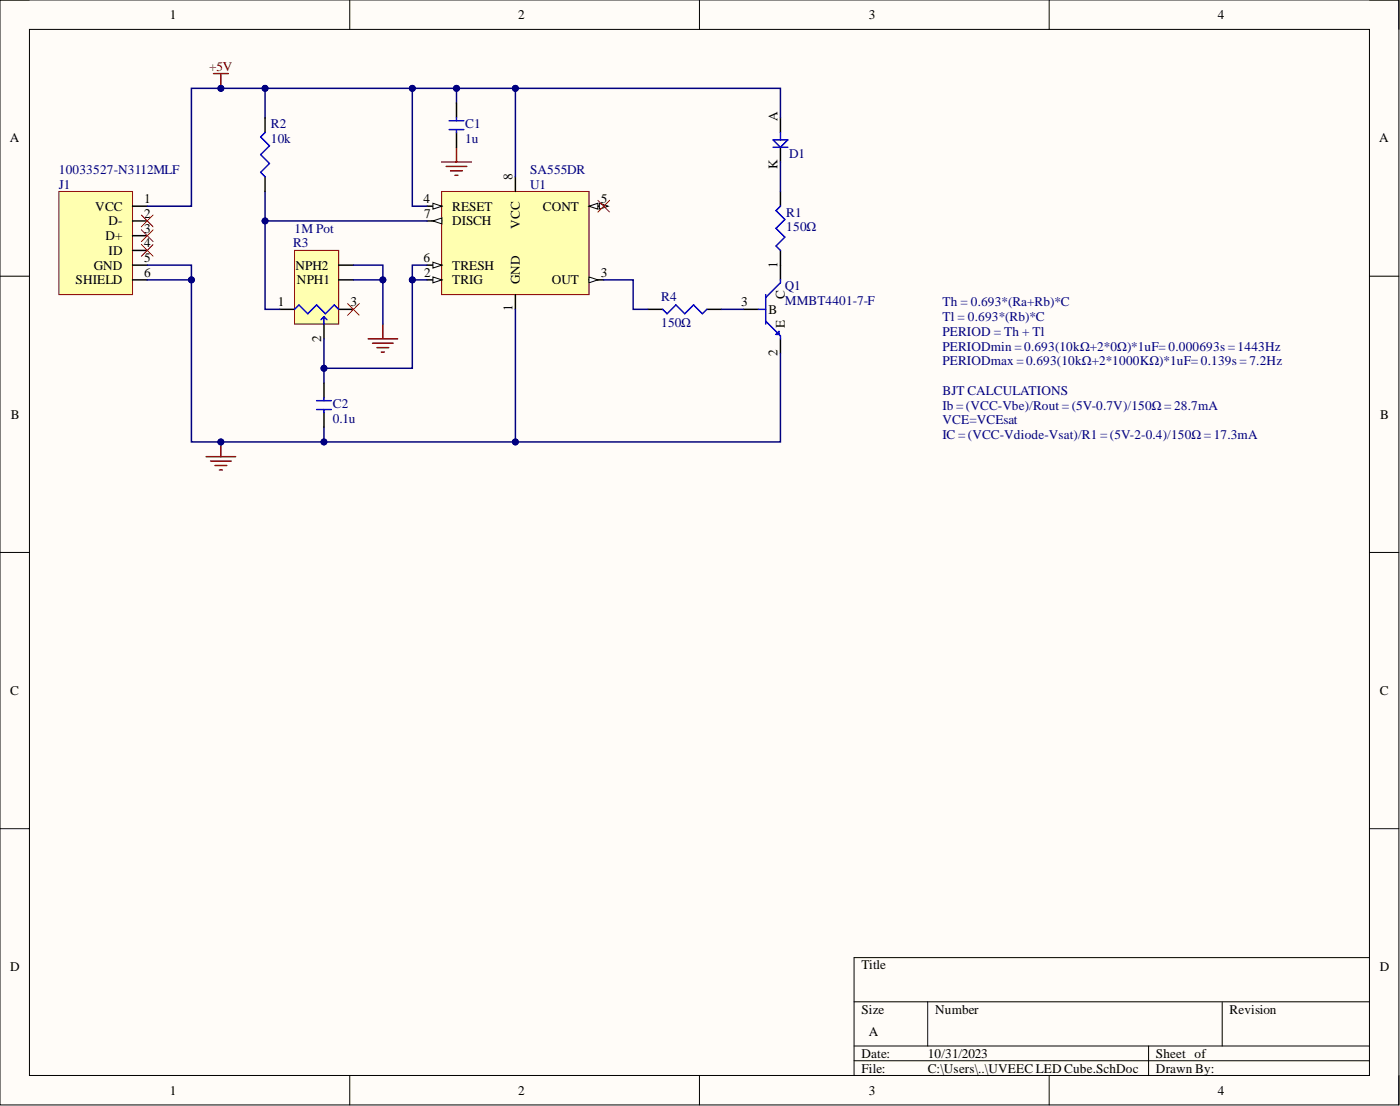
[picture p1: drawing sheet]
<svg xmlns="http://www.w3.org/2000/svg" width="241mm" height="190mm" viewBox="0 0 241 190" stroke-linecap="round" stroke-linejoin="round" font-family="sans-serif">
<defs><g id="words">
<g font-size="2.3">
<text x="29.3" y="3.3">1</text>
<text x="89.3" y="3.3">2</text>
<text x="149.7" y="3.3">3</text>
<text x="209.9" y="3.3">4</text>
<text x="134" y="20.8" transform="rotate(-90 134 20.8)">A</text>
<text x="1.7" y="24.5">A</text>
<text x="134" y="29.1" transform="rotate(-90 134 29.1)">K</text>
<text x="237.7" y="24.5">A</text>
<text x="24.9" y="35">1</text>
<text x="73" y="35">4</text>
<text x="88.3" y="31" transform="rotate(-90 88.3 31)">8</text>
<text x="103.6" y="35">5</text>
<text x="16.4" y="36.3">VCC</text>
<text x="18.2" y="41.4">D+</text>
<text x="18.7" y="38.8">D-</text>
<text x="24.9" y="37.5">2</text>
<text x="24.9" y="40.1">3</text>
<text x="73.1" y="37.5">7</text>
<text x="77.9" y="36.3">RESET</text>
<text x="77.9" y="38.8">DISCH</text>
<text x="89.6" y="39.4" transform="rotate(-90 89.6 39.4)">VCC</text>
<text x="93.6" y="36.3">CONT</text>
<text x="16.2" y="46.4">GND</text>
<text x="18.7" y="43.9">ID</text>
<text x="24.9" y="42.6">4</text>
<text x="24.9" y="45.2">5</text>
<text x="24.9" y="47.7">6</text>
<text x="50.9" y="46.4">NPH2</text>
<text x="73" y="45.2">6</text>
<text x="73.1" y="47.7">2</text>
<text x="77.9" y="46.4">TRESH</text>
<text x="103.6" y="47.7">3</text>
<text x="134" y="46.2" transform="rotate(-90 134 46.2)">1</text>
<text x="13" y="49">SHIELD</text>
<text x="47.9" y="52.8">1</text>
<text x="51.2" y="49">NPH1</text>
<text x="60.4" y="52.8">3</text>
<text x="77.9" y="49">TRIG</text>
<text x="88.3" y="53.6" transform="rotate(-90 88.3 53.6)">1</text>
<text x="89.6" y="49" transform="rotate(-90 89.6 49)">GND</text>
<text x="95.1" y="49">OUT</text>
<text x="127.7" y="52.8">3</text>
<text x="135.3" y="51.4" transform="rotate(-90 135.3 51.4)">C</text>
<text x="55.3" y="58.9" transform="rotate(-90 55.3 58.9)">2</text>
<text x="132.5" y="54">B</text>
<text x="135.3" y="56.6" transform="rotate(-90 135.3 56.6)">E</text>
<text x="134" y="61.4" transform="rotate(-90 134 61.4)">2</text>
<text x="1.9" y="72.1">B</text>
<text x="237.9" y="72.1">B</text>
<text x="1.8" y="119.7">C</text>
<text x="237.8" y="119.7">C</text>
<text x="1.8" y="167.3">D</text>
<text x="148.5" y="167">Title</text>
<text x="237.8" y="167.3">D</text>
<text x="148.5" y="174.6">Size</text>
<text x="149.7" y="178.4">A</text>
<text x="161.2" y="174.6">Number</text>
<text x="211.9" y="174.6">Revision</text>
<text x="148.5" y="182.2">Date:</text>
<text x="148.5" y="184.7">File:</text>
<text x="159.9" y="182.2">10/31/2023</text>
<text x="159.9" y="184.7">C:\Users\..\UVEEC LED Cube.SchDoc</text>
<text x="199.2" y="182.2">Sheet of</text>
<text x="199.2" y="184.7">Drawn By:</text>
<text x="29.3" y="188.5">1</text>
<text x="89.3" y="188.5">2</text>
<text x="149.7" y="188.5">3</text>
<text x="209.9" y="188.5">4</text>
</g>
<text font-size="2.3" fill="#800000" x="36" y="12.2">+5V</text>
<g font-size="2.3" fill="#000080">
<text x="46.7" y="22.1">R2</text>
<text x="80.2" y="22.1">C1</text>
<text x="10.2" y="29.9">10033527-N3112MLF</text>
<text x="46.7" y="24.6">10k</text>
<text x="80.2" y="24.6">1u</text>
<text x="91.4" y="29.9">SA555DR</text>
<text x="136" y="27.1">D1</text>
<text x="10.2" y="32.5">J1</text>
<text x="91.4" y="32.5">U1</text>
<text x="50.8" y="40.1">1M Pot</text>
<text x="135.5" y="37.3">R1</text>
<text x="135.5" y="39.8">150Ω</text>
<text x="50.5" y="42.6">R3</text>
<text x="114" y="51.8">R4</text>
<text x="135.3" y="50">Q1</text>
<text x="135.3" y="52.5">MMBT4401-7-F</text>
<text x="162.4" y="52.8">Th = 0.693*(Ra+Rb)*C</text>
<text x="114" y="56.3">150Ω</text>
<text x="162.4" y="55.3">Tl = 0.693*(Rb)*C</text>
<text x="162.4" y="57.9">PERIOD = Th + Tl</text>
<text x="162.4" y="60.4">PERIODmin = 0.693(10kΩ+2*0Ω)*1uF= 0.000693s = 1443Hz</text>
<text x="162.4" y="62.9">PERIODmax = 0.693(10kΩ+2*1000KΩ)*1uF= 0.139s = 7.2Hz</text>
<text x="57.4" y="70.3">C2</text>
<text x="162.4" y="68">BJT CALCULATIONS</text>
<text x="162.4" y="70.5">Ib = (VCC-Vbe)/Rout = (5V-0.7V)/150Ω = 28.7mA</text>
<text x="57.4" y="72.8">0.1u</text>
<text x="162.4" y="73.1">VCE=VCEsat</text>
<text x="162.4" y="75.6">IC = (VCC-Vdiode-Vsat)/R1 = (5V-2-0.4)/150Ω = 17.3mA</text>
</g>
</g></defs>
<path d="M0 0h241.1v190.3h-241.1z" fill-rule="evenodd" fill="#fffcf8"/>
<path d="M0 0h241.1v190.3h-241.1z" fill="none" stroke="#000" stroke-width=".17"/>
<path d="M5.1 5.1h230.9v180.1h-230.9z" fill-rule="evenodd" fill="#fffcf8"/>
<g fill="none" stroke="#000" stroke-width=".17">
<path d="M0 0h5.1M60.3 0v5.1M120.6 0v5.1M180.8 0v5.1M236 0h5.1v5.1M5.1 5.1h230.9v180.1h-230.9zM0 47.6h5.1M236 47.6h5.1M0 95.2h5.1M236 95.2h5.1M0 142.7h5.1M236 142.7h5.1"/>
<path d="M147.2 172.6h88.8M159.9 172.6v7.6M210.7 172.6v7.6M236 164.9h-88.8v20.3M60.3 185.2v5.1M120.6 185.2v5.1M147.2 180.2h88.8M147.2 182.7h88.8M180.8 185.2v5.1M198 180.2v5M241.1 185.2v5.1"/>
</g>
<path d="M134.5 20.3v2.5M134.5 25.4v2.5M134.5 33v2.5M134.5 43.1v2.6" fill="none" stroke="#000" stroke-width=".25"/>
<path d="M133.2 24.1h2.6l-1.3 1.3zM133.2 25.4h2.6M134.5 35.5l-.7 .8 1.5 1.5-1.5 1.5 1.5 1.5-1.5 1.6 .7 .7M134.5 22.8v1.3" fill="none" stroke="#00f" stroke-width=".25"/>
<path d="M10.2 33h12.6v17.7h-12.6z" fill-rule="evenodd" fill="#ffffb0"/>
<path d="M10.2 33h12.6v17.7h-12.6z" fill="none" stroke="#800000" stroke-width=".17"/>
<path d="M22.8 35.5h2.6M22.8 38.1h2.6M22.8 40.6h2.6M22.8 43.1h2.6M22.8 45.7h2.6M22.8 48.2h2.6" fill="none" stroke="#000" stroke-width=".25"/>
<path d="M24.4 37l2 2.1M24.4 39.6l2 2M26.4 37l-2 2.1M26.4 39.6l-2 2M24.4 42.1l2 2M26.4 42.1l-2 2" fill="none" stroke="#f00" stroke-width=".17"/>
<path d="M35.5 78.7h5.1M36.3 79.4h3.5M38.1 76.1v2.6M37.1 80.2h2M37.8 80.9h.5" fill="none" stroke="#800000" stroke-width=".25"/>
<circle cx="38.1" cy="76.1" r=".51" fill="#000080"/>
<circle cx="38.1" cy="76.1" r=".51" fill="none" stroke="#000080" stroke-width=".17"/>
<path d="M36.8 12.7h2.5M38.1 12.7v2.5" fill="none" stroke="#800000" stroke-width=".25"/>
<circle cx="38.1" cy="15.2" r=".51" fill="#000080"/>
<circle cx="38.1" cy="15.2" r=".51" fill="none" stroke="#000080" stroke-width=".17"/>
<path d="M76.1 33h25.4v17.7h-25.4z" fill-rule="evenodd" fill="#ffffb0"/>
<path d="M76.1 33h25.4v17.7h-25.4z" fill="none" stroke="#800000" stroke-width=".17"/>
<path d="M73.6 48.2h2.5M88.8 50.7v2.6" fill="none" stroke="#000" stroke-width=".25"/>
<path d="M74.6 47.7l1.5 .5-1.5 .5z" fill="#f8fcff"/>
<path d="M74.6 47.7l1.5 .5-1.5 .5z" fill="none" stroke="#000" stroke-width=".17"/>
<path d="M101.5 48.2h2.6" fill="none" stroke="#000" stroke-width=".25"/>
<path d="M101.5 47.7l1.5 .5-1.5 .5z" fill="#f8fcff"/>
<path d="M101.5 47.7l1.5 .5-1.5 .5z" fill="none" stroke="#000" stroke-width=".17"/>
<path d="M73.6 35.5h2.5" fill="none" stroke="#000" stroke-width=".25"/>
<path d="M74.6 35l1.5 .5-1.5 .5z" fill="#f8fcff"/>
<path d="M74.6 35l1.5 .5-1.5 .5z" fill="none" stroke="#000" stroke-width=".17"/>
<path d="M101.5 35.5h2.6" fill="none" stroke="#000" stroke-width=".25"/>
<path d="M101.5 35.5l1.5-.5v1z" fill="#f8fcff"/>
<path d="M101.5 35.5l1.5-.5v1z" fill="none" stroke="#000" stroke-width=".17"/>
<path d="M103.3 35l1.5 .5-1.5 .5z" fill="#f8fcff"/>
<path d="M103.3 35l1.5 .5-1.5 .5z" fill="none" stroke="#000" stroke-width=".17"/>
<path d="M73.6 45.7h2.5" fill="none" stroke="#000" stroke-width=".25"/>
<path d="M74.6 45.2l1.5 .5-1.5 .5z" fill="#f8fcff"/>
<path d="M74.6 45.2l1.5 .5-1.5 .5z" fill="none" stroke="#000" stroke-width=".17"/>
<path d="M73.6 38.1h2.5" fill="none" stroke="#000" stroke-width=".25"/>
<path d="M74.6 38.1l1.5-.6v1.1z" fill="#f8fcff"/>
<path d="M74.6 38.1l1.5-.6v1.1z" fill="none" stroke="#000" stroke-width=".17"/>
<path d="M88.8 30.4v2.6" fill="none" stroke="#000" stroke-width=".25"/>
<path d="M50.8 43.1h7.6v12.7h-7.6z" fill-rule="evenodd" fill="#ffffb0"/>
<path d="M50.8 43.1h7.6v12.7h-7.6z" fill="none" stroke="#800000" stroke-width=".17"/>
<path d="M48.2 53.3h2.6M55.8 55.8v2.6M58.4 53.3h2.5M58.4 48.2h2.5M58.4 45.7h2.5M111.7 53.3h2.5M121.8 53.3h2.6M128.2 53.3h2.5M134.5 45.7v2.5M134.5 58.4v2.5" fill="none" stroke="#000" stroke-width=".25"/>
<path d="M50.8 53.3l.7-.8 1.5 1.5 1.6-1.5 1.5 1.5 1.5-1.5 .8 .8M55.8 54.6v1.2M55.8 54.6l-.5 .5M55.8 54.6l.5 .5M114.2 53.3l.8 .7 1.5-1.5 1.5 1.5 1.5-1.5 1.6 1.5 .7-.7M130.7 53.3h1.3M132 50.7v5.1M132 55.3l2.5 2.6v.5M133.8 57.6l.5-.5v.5zM134.5 48.2v.5l-2.5 2.6" fill="none" stroke="#00f" stroke-width=".25"/>
<path d="M76.1 27.9h5.1M76.9 28.7h3.6M77.7 29.4h2M78.4 30.2h.5M78.7 25.4v2.5M63.5 58.4h5M64.2 59.1h3.6M65 59.9h2M66 55.8v2.6M65.7 60.6h.5" fill="none" stroke="#800000" stroke-width=".25"/>
<path d="M103 34.5l2.1 2M105.1 34.5l-2.1 2" fill="none" stroke="#f00" stroke-width=".17"/>
<path d="M25.4 45.7h7.6v2.5h-7.6" fill="none" stroke="#000080" stroke-width=".25"/>
<circle cx="33" cy="48.2" r=".51" fill="#000080"/>
<circle cx="33" cy="48.2" r=".51" fill="none" stroke="#000080" stroke-width=".17"/>
<path d="M73.6 45.7h-2.5v2.5h2.5" fill="none" stroke="#000080" stroke-width=".25"/>
<circle cx="71.1" cy="48.2" r=".51" fill="#000080"/>
<circle cx="71.1" cy="48.2" r=".51" fill="none" stroke="#000080" stroke-width=".17"/>
<path d="M71.1 48.2v15.2h-15.3v2.6" fill="none" stroke="#000080" stroke-width=".25"/>
<circle cx="71.1" cy="48.2" r=".51" fill="#000080"/>
<circle cx="71.1" cy="48.2" r=".51" fill="none" stroke="#000080" stroke-width=".17"/>
<circle cx="55.8" cy="63.4" r=".51" fill="#000080"/>
<circle cx="55.8" cy="63.4" r=".51" fill="none" stroke="#000080" stroke-width=".17"/>
<path d="M55.8 58.4v5" fill="none" stroke="#000080" stroke-width=".25"/>
<circle cx="55.8" cy="63.4" r=".51" fill="#000080"/>
<circle cx="55.8" cy="63.4" r=".51" fill="none" stroke="#000080" stroke-width=".17"/>
<path d="M45.7 33v5.1h27.9" fill="none" stroke="#000080" stroke-width=".25"/>
<circle cx="45.7" cy="38.1" r=".51" fill="#000080"/>
<circle cx="45.7" cy="38.1" r=".51" fill="none" stroke="#000080" stroke-width=".17"/>
<path d="M45.7 38.1v15.2h2.5" fill="none" stroke="#000080" stroke-width=".25"/>
<circle cx="45.7" cy="38.1" r=".51" fill="#000080"/>
<circle cx="45.7" cy="38.1" r=".51" fill="none" stroke="#000080" stroke-width=".17"/>
<path d="M45.7 15.2v5.1" fill="none" stroke="#000080" stroke-width=".25"/>
<circle cx="45.7" cy="15.2" r=".51" fill="#000080"/>
<circle cx="45.7" cy="15.2" r=".51" fill="none" stroke="#000080" stroke-width=".17"/>
<path d="M71.1 15.2h17.7v15.2" fill="none" stroke="#000080" stroke-width=".25"/>
<circle cx="71.1" cy="15.2" r=".51" fill="#000080"/>
<circle cx="71.1" cy="15.2" r=".51" fill="none" stroke="#000080" stroke-width=".17"/>
<circle cx="78.7" cy="15.2" r=".51" fill="#000080"/>
<circle cx="78.7" cy="15.2" r=".51" fill="none" stroke="#000080" stroke-width=".17"/>
<circle cx="88.8" cy="15.2" r=".51" fill="#000080"/>
<circle cx="88.8" cy="15.2" r=".51" fill="none" stroke="#000080" stroke-width=".17"/>
<path d="M78.7 15.2v2.6" fill="none" stroke="#000080" stroke-width=".25"/>
<circle cx="78.7" cy="15.2" r=".51" fill="#000080"/>
<circle cx="78.7" cy="15.2" r=".51" fill="none" stroke="#000080" stroke-width=".17"/>
<path d="M33 48.2v27.9h22.8v-2.5" fill="none" stroke="#000080" stroke-width=".25"/>
<circle cx="55.8" cy="76.1" r=".51" fill="#000080"/>
<circle cx="55.8" cy="76.1" r=".51" fill="none" stroke="#000080" stroke-width=".17"/>
<circle cx="38.1" cy="76.1" r=".51" fill="#000080"/>
<circle cx="38.1" cy="76.1" r=".51" fill="none" stroke="#000080" stroke-width=".17"/>
<circle cx="33" cy="48.2" r=".51" fill="#000080"/>
<circle cx="33" cy="48.2" r=".51" fill="none" stroke="#000080" stroke-width=".17"/>
<path d="M60.9 45.7h5.1v2.5h-5.1" fill="none" stroke="#000080" stroke-width=".25"/>
<circle cx="66" cy="48.2" r=".51" fill="#000080"/>
<circle cx="66" cy="48.2" r=".51" fill="none" stroke="#000080" stroke-width=".17"/>
<path d="M66 48.2v7.6" fill="none" stroke="#000080" stroke-width=".25"/>
<circle cx="66" cy="48.2" r=".51" fill="#000080"/>
<circle cx="66" cy="48.2" r=".51" fill="none" stroke="#000080" stroke-width=".17"/>
<path d="M88.8 53.3v22.8h-33" fill="none" stroke="#000080" stroke-width=".25"/>
<circle cx="55.8" cy="76.1" r=".51" fill="#000080"/>
<circle cx="55.8" cy="76.1" r=".51" fill="none" stroke="#000080" stroke-width=".17"/>
<circle cx="88.8" cy="76.1" r=".51" fill="#000080"/>
<circle cx="88.8" cy="76.1" r=".51" fill="none" stroke="#000080" stroke-width=".17"/>
<path d="M104.1 48.2h5v5.1h2.6M124.4 53.3h3.8M134.5 60.9v15.2h-45.7" fill="none" stroke="#000080" stroke-width=".25"/>
<circle cx="88.8" cy="76.1" r=".51" fill="#000080"/>
<circle cx="88.8" cy="76.1" r=".51" fill="none" stroke="#000080" stroke-width=".17"/>
<path d="M88.8 15.2h45.7v5.1M134.5 27.9v5.1" fill="none" stroke="#000080" stroke-width=".25"/>
<circle cx="88.8" cy="15.2" r=".51" fill="#000080"/>
<circle cx="88.8" cy="15.2" r=".51" fill="none" stroke="#000080" stroke-width=".17"/>
<path d="M78.7 17.8v2.5M78.7 22.8v2.6" fill="none" stroke="#000" stroke-width=".25"/>
<path d="M77.4 22.3h2.5M77.4 20.8h2.5M78.7 20.3v.5M78.7 22.3v.5" fill="none" stroke="#00f" stroke-width=".25"/>
<path d="M25.4 35.5h7.6v-20.3h38.1v20.3h2.5" fill="none" stroke="#000080" stroke-width=".25"/>
<circle cx="71.1" cy="15.2" r=".51" fill="#000080"/>
<circle cx="71.1" cy="15.2" r=".51" fill="none" stroke="#000080" stroke-width=".17"/>
<circle cx="45.7" cy="15.2" r=".51" fill="#000080"/>
<circle cx="45.7" cy="15.2" r=".51" fill="none" stroke="#000080" stroke-width=".17"/>
<circle cx="38.1" cy="15.2" r=".51" fill="#000080"/>
<circle cx="38.1" cy="15.2" r=".51" fill="none" stroke="#000080" stroke-width=".17"/>
<path d="M45.7 20.3v2.5M45.7 30.4v2.6M55.8 66v2.5M55.8 71v2.6" fill="none" stroke="#000" stroke-width=".25"/>
<path d="M45.7 22.8l-.8 .8 1.5 1.5-1.5 1.5 1.5 1.6-1.5 1.5 .8 .7M54.6 70.5h2.5M54.6 69h2.5M55.8 68.5v.5M55.8 70.5v.5" fill="none" stroke="#00f" stroke-width=".25"/>
<path d="M59.9 52.3l2 2M61.9 52.3l-2 2" fill="none" stroke="#f00" stroke-width=".17"/>
<use href="#words"/>
</svg>
